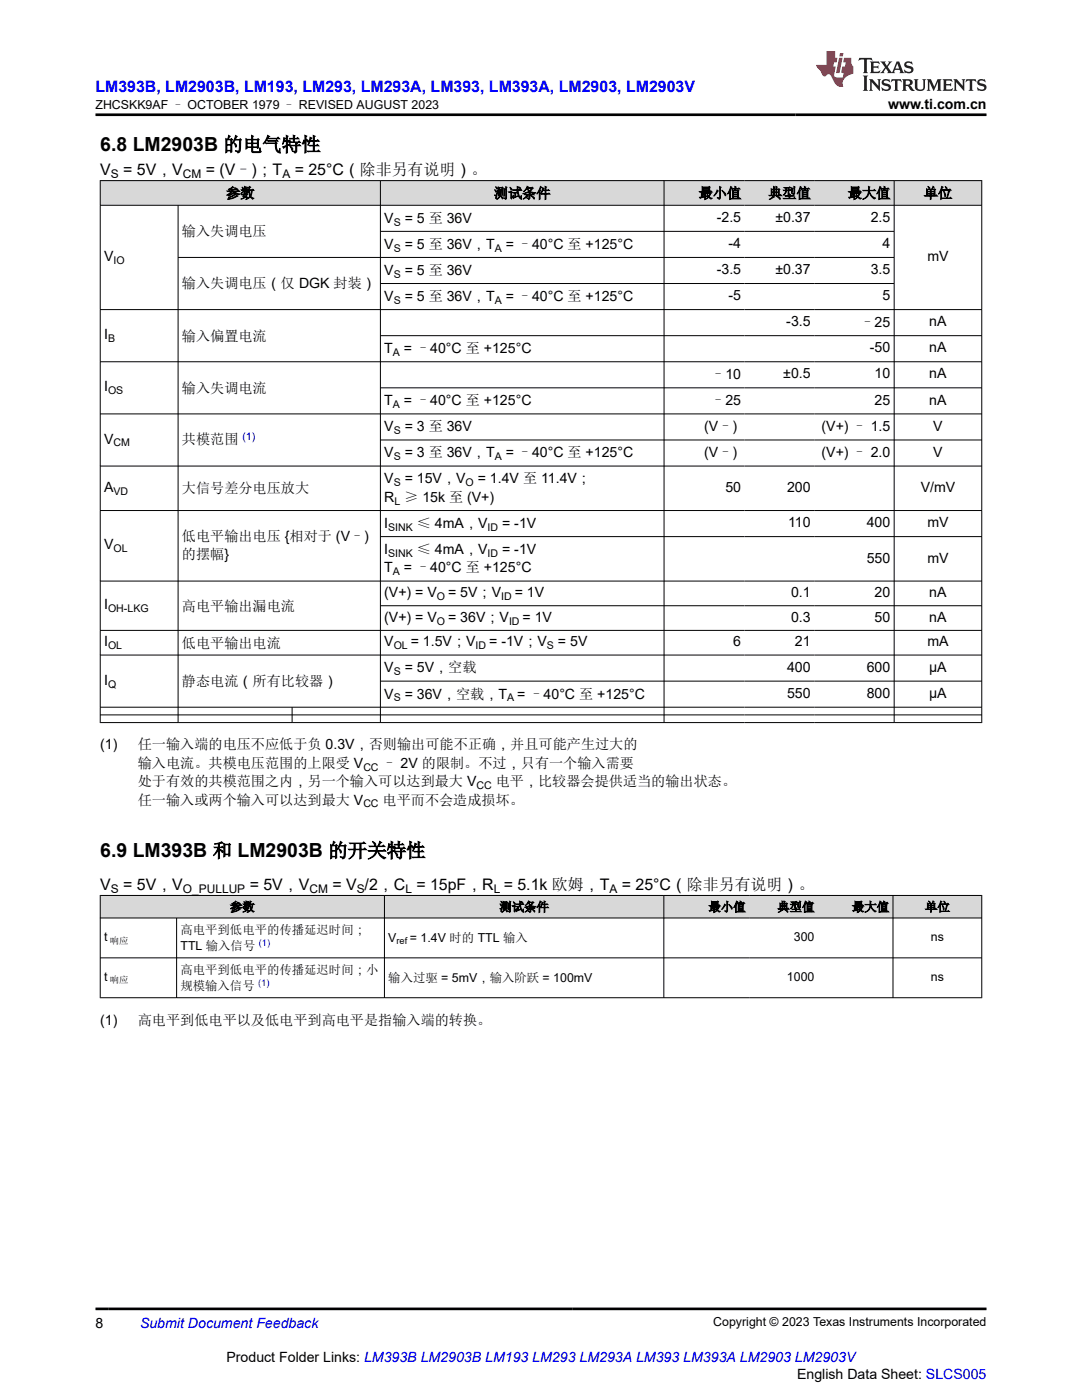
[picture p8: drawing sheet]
<svg xmlns="http://www.w3.org/2000/svg" width="216mm" height="279mm" viewBox="0 0 216 279" stroke-linecap="round" stroke-linejoin="round" font-family="sans-serif">
<defs><g id="words">
<g font-size="3.9">
<text x="20" y="30.2">6.8 LM2903B 的电气特性</text>
<text x="20" y="171.1">6.9 LM393B 和 LM2903B 的开关特性</text>
</g>
<text font-size="3.2" fill="#00f" x="19" y="18.3">LM393B, LM2903B, LM193, LM293, LM293A, LM393, LM393A, LM2903, LM2903V</text>
<g font-size="3.2">
<text x="20" y="34.9">V</text>
<text x="24.6" y="34.9">= 5V，V</text>
<text x="41.1" y="34.9">= (V–)；T</text>
<text x="58.8" y="34.9">= 25°C（除非另有说明）。</text>
<text x="20" y="177.6">V</text>
<text x="24.6" y="177.6">= 5V，V</text>
<text x="49.8" y="177.6">= 5V，V</text>
<text x="66.3" y="177.6">= V /2，C = 15pF，R = 5.1k 欧姆，T</text>
<text x="124.1" y="177.6">= 25°C（除非另有说明）。</text>
</g>
<g font-size="2.8">
<text x="177.2" y="21.7">www.ti.com.cn</text>
<text x="45.1" y="39.5">参数</text>
<text x="98.6" y="39.5">测试条件</text>
<text x="139.4" y="39.5">最小值</text>
<text x="153.3" y="39.5">典型值</text>
<text x="169.2" y="39.5">最大值</text>
<text x="184.3" y="39.5">单位</text>
<text x="36.3" y="47.2">输入失调电压</text>
<text x="76.7" y="44.4">V</text>
<text x="80.8" y="44.4">= 5 至 36V</text>
<text x="143" y="44.3">-2.5</text>
<text x="154.7" y="44.3">±0.37</text>
<text x="173.7" y="44.3">2.5</text>
<text x="20.8" y="52.1">V</text>
<text x="76.7" y="49.6">V</text>
<text x="80.8" y="49.6">= 5 至 36V，T</text>
<text x="100.9" y="49.6">= –40°C 至 +125°C</text>
<text x="145.4" y="49.5">-4</text>
<text x="176.1" y="49.5">4</text>
<text x="185" y="52.1">mV</text>
<text x="36.3" y="57.5">输入失调电压（仅 DGK 封装）</text>
<text x="76.7" y="54.9">V</text>
<text x="80.8" y="54.9">= 5 至 36V</text>
<text x="143" y="54.7">-3.5</text>
<text x="145.4" y="59.9">-5</text>
<text x="154.7" y="54.7">±0.37</text>
<text x="173.7" y="54.7">3.5</text>
<text x="176.1" y="59.9">5</text>
<text x="76.7" y="60.1">V</text>
<text x="80.8" y="60.1">= 5 至 36V，T</text>
<text x="100.9" y="60.1">= –40°C 至 +125°C</text>
<text x="156.9" y="65.1">-3.5</text>
<text x="171.7" y="65.3">–25</text>
<text x="185.4" y="65.1">nA</text>
<text x="20.8" y="67.7">I</text>
<text x="36.3" y="68">输入偏置电流</text>
<text x="76.7" y="70.5">T</text>
<text x="80.6" y="70.5">= –40°C 至 +125°C</text>
<text x="173.6" y="70.3">-50</text>
<text x="185.4" y="70.3">nA</text>
<text x="141.9" y="75.7">–10</text>
<text x="156.3" y="75.5">±0.5</text>
<text x="174.5" y="75.5">10</text>
<text x="185.4" y="75.5">nA</text>
<text x="20.8" y="78.1">I</text>
<text x="36.3" y="78.4">输入失调电流</text>
<text x="76.7" y="80.9">T</text>
<text x="80.6" y="80.9">= –40°C 至 +125°C</text>
<text x="141.9" y="80.9">–25</text>
<text x="174.5" y="80.7">25</text>
<text x="185.4" y="80.7">nA</text>
<text x="20.8" y="88.5">V</text>
<text x="36.3" y="88.7">共模范围</text>
<text x="76.7" y="86.1">V</text>
<text x="80.8" y="86.1">= 3 至 36V</text>
<text x="140.5" y="86.1">(V–)</text>
<text x="163.9" y="86.1">(V+) – 1.5</text>
<text x="186.2" y="85.9">V</text>
<text x="76.7" y="91.3">V</text>
<text x="80.8" y="91.3">= 3 至 36V，T</text>
<text x="100.9" y="91.3">= –40°C 至 +125°C</text>
<text x="140.5" y="91.3">(V–)</text>
<text x="163.9" y="91.3">(V+) – 2.0</text>
<text x="186.2" y="91.1">V</text>
<text x="20.8" y="98.2">A</text>
<text x="36.3" y="98.5">大信号差分电压放大</text>
<text x="76.7" y="100.2">R ≥ 15k 至 (V+)</text>
<text x="76.7" y="96.5">V</text>
<text x="80.8" y="96.5">= 15V，V</text>
<text x="95.3" y="96.5">= 1.4V 至 11.4V；</text>
<text x="144.8" y="98.2">50</text>
<text x="157.1" y="98.2">200</text>
<text x="183.7" y="98.2">V/mV</text>
<text x="36.3" y="108">低电平输出电压 {相对于 (V–)</text>
<text x="76.7" y="105.4">I</text>
<text x="83.2" y="105.4">≤ 4mA，V</text>
<text x="100.2" y="105.4">= -1V</text>
<text x="157.3" y="105.2">110</text>
<text x="172.9" y="105.2">400</text>
<text x="185" y="105.2">mV</text>
<text x="20.8" y="109.7">V</text>
<text x="36.3" y="111.6">的摆幅}</text>
<text x="76.7" y="110.6">I</text>
<text x="83.2" y="110.6">≤ 4mA，V</text>
<text x="100.2" y="110.6">= -1V</text>
<text x="172.9" y="112.3">550</text>
<text x="185" y="112.3">mV</text>
<text x="76.7" y="119.2">(V+) = V</text>
<text x="76.7" y="114.2">T</text>
<text x="80.6" y="114.2">= –40°C 至 +125°C</text>
<text x="89.4" y="119.2">= 5V；V</text>
<text x="102.7" y="119.2">= 1V</text>
<text x="157.8" y="119.2">0.1</text>
<text x="174.5" y="119.2">20</text>
<text x="185.4" y="119.2">nA</text>
<text x="20.8" y="121.6">I</text>
<text x="36.3" y="121.9">高电平输出漏电流</text>
<text x="76.7" y="124.1">(V+) = V</text>
<text x="89.4" y="124.1">= 36V；V</text>
<text x="104.3" y="124.1">= 1V</text>
<text x="157.8" y="124.1">0.3</text>
<text x="174.5" y="124.1">50</text>
<text x="185.4" y="124.1">nA</text>
<text x="20.8" y="129">I</text>
<text x="36.3" y="129.3">低电平输出电流</text>
<text x="76.7" y="129">V</text>
<text x="82" y="129">= 1.5V；V</text>
<text x="97.6" y="129">= -1V；V</text>
<text x="111.3" y="129">= 5V</text>
<text x="146.3" y="129">6</text>
<text x="158.6" y="129">21</text>
<text x="185" y="129">mA</text>
<text x="20.8" y="136.7">I</text>
<text x="36.3" y="136.8">静态电流（所有比较器）</text>
<text x="76.7" y="134.2">V</text>
<text x="80.8" y="134.2">= 5V，空载</text>
<text x="157.1" y="134.1">400</text>
<text x="172.9" y="134.1">600</text>
<text x="185.4" y="134.1">µA</text>
<text x="76.7" y="139.4">V</text>
<text x="80.8" y="139.4">= 36V，空载，T</text>
<text x="103.2" y="139.4">= –40°C 至 +125°C</text>
<text x="157.1" y="139.3">550</text>
<text x="172.9" y="139.3">800</text>
<text x="185.4" y="139.3">µA</text>
<text x="20" y="149.6">(1)</text>
<text x="27.5" y="149.6">任一输入端的电压不应低于负 0.3V，否则输出可能不正确，并且可能产生过大的</text>
<text x="27.5" y="153.2">输入电流。共模电压范围的上限受 V</text>
<text x="76.3" y="153.2">– 2V 的限制。不过，只有一个输入需要</text>
<text x="27.5" y="156.9">处于有效的共模范围之内，另一个输入可以达到最大 V</text>
<text x="27.5" y="160.6">任一输入或两个输入可以达到最大 V</text>
<text x="76.3" y="160.6">电平而不会造成损坏。</text>
<text x="98.9" y="156.9">电平，比较器会提供适当的输出状态。</text>
<text x="20" y="204.5">(1)</text>
<text x="27.5" y="204.5">高电平到低电平以及低电平到高电平是指输入端的转换。</text>
<text x="19" y="265">8</text>
<text x="45.2" y="271.9">Product Folder Links: LM393B LM2903B LM193 LM293 LM293A LM393 LM393A LM2903 LM2903V</text>
<text x="159" y="275.3">English Data Sheet: SLCS005</text>
</g>
<text font-size="2.8" fill="#00f" x="27.9" y="265">Submit Document Feedback</text>
<g font-size="2.5">
<text x="19" y="21.8">ZHCSKK9AF – OCTOBER 1979 – REVISED AUGUST 2023</text>
<text x="45.9" y="181.8">参数</text>
<text x="99.6" y="181.8">测试条件</text>
<text x="141.4" y="181.8">最小值</text>
<text x="155.1" y="181.8">典型值</text>
<text x="170" y="181.8">最大值</text>
<text x="184.6" y="181.8">单位</text>
<text x="20.8" y="187.8">t</text>
<text x="36" y="186.3">高电平到低电平的传播延迟时间；</text>
<text x="36" y="189.6">TTL 输入信号</text>
<text x="77.5" y="187.9">V</text>
<text x="81.8" y="187.9">= 1.4V 时的 TTL 输入</text>
<text x="158.4" y="187.8">300</text>
<text x="185.7" y="187.8">ns</text>
<text x="20.8" y="195.8">t</text>
<text x="36" y="194.3">高电平到低电平的传播延迟时间；小</text>
<text x="36" y="197.5">规模输入信号</text>
<text x="77.5" y="195.9">输入过驱 = 5mV，输入阶跃 = 100mV</text>
<text x="157" y="195.8">1000</text>
<text x="185.7" y="195.8">ns</text>
<text x="142.3" y="264.7">Copyright © 2023 Texas Instruments Incorporated</text>
</g>
<g font-size="2.4">
<text x="22.1" y="35.5">S</text>
<text x="36.5" y="35.5">CM</text>
<text x="56.3" y="35.5">A</text>
<text x="22.1" y="178.2">S</text>
<text x="36.5" y="178.2">O_PULLUP</text>
<text x="61.7" y="178.2">CM</text>
<text x="71.2" y="178.2">S</text>
<text x="80.9" y="178.2">L</text>
<text x="98.5" y="178.2">L</text>
<text x="121.6" y="178.2">A</text>
</g>
<g font-size="2.1">
<text x="78.6" y="45">S</text>
<text x="22.6" y="52.7">IO</text>
<text x="78.6" y="50.2">S</text>
<text x="98.7" y="50.2">A</text>
<text x="78.6" y="55.4">S</text>
<text x="78.6" y="60.6">S</text>
<text x="98.7" y="60.6">A</text>
<text x="21.6" y="68.3">B</text>
<text x="78.4" y="71">A</text>
<text x="21.6" y="78.7">OS</text>
<text x="78.4" y="81.4">A</text>
<text x="22.6" y="89.1">CM</text>
<text x="78.6" y="86.6">S</text>
<text x="78.6" y="91.8">S</text>
<text x="98.7" y="91.8">A</text>
<text x="22.6" y="98.7">VD</text>
<text x="78.6" y="97.1">S</text>
<text x="78.7" y="100.7">L</text>
<text x="92.9" y="97.1">O</text>
<text x="77.5" y="105.9">SINK</text>
<text x="97.3" y="105.9">ID</text>
<text x="22.6" y="110.2">OL</text>
<text x="77.5" y="111.1">SINK</text>
<text x="97.3" y="111.1">ID</text>
<text x="78.4" y="114.8">A</text>
<text x="87.2" y="119.7">O</text>
<text x="100" y="119.7">ID</text>
<text x="21.6" y="122.2">OH-LKG</text>
<text x="87.2" y="124.6">O</text>
<text x="101.6" y="124.6">ID</text>
<text x="21.6" y="129.6">OL</text>
<text x="78.6" y="129.6">OL</text>
<text x="94.9" y="129.6">ID</text>
<text x="109.1" y="129.6">S</text>
<text x="21.6" y="137.2">Q</text>
<text x="78.6" y="134.8">S</text>
<text x="78.6" y="140">S</text>
<text x="101.2" y="140">A</text>
<text x="72.5" y="153.8">CC</text>
<text x="72.5" y="161.1">CC</text>
<text x="95.1" y="157.5">CC</text>
</g>
<text font-size="2.1" fill="#00f" x="48.4" y="87.7">(1)</text>
<g font-size="1.9">
<text x="21.9" y="188.3">响应</text>
<text x="79.1" y="188.4">ref</text>
<text x="21.9" y="196.3">响应</text>
</g>
<g font-size="1.9" fill="#00f">
<text x="51.6" y="188.7">(1)</text>
<text x="51.5" y="196.7">(1)</text>
</g>
</g></defs>
<g fill="#d8d8d8">
<path d="M20 36h175.9v5h-175.9z" fill-rule="evenodd"/>
<path d="M20.1 36.1h55.7v4.8h-55.7z" fill-rule="evenodd"/>
<path d="M76 36.1h56.4v4.8h-56.4z" fill-rule="evenodd"/>
<path d="M132.6 36.1h16v4.8h-16z" fill-rule="evenodd"/>
<path d="M148.6 36.1h13.9v4.8h-13.9z" fill-rule="evenodd"/>
<path d="M162.5 36.1h15.9v4.8h-15.9z" fill-rule="evenodd"/>
<path d="M178.5 36.1h17.3v4.8h-17.3z" fill-rule="evenodd"/>
</g>
<g fill="none" stroke="#000" stroke-width=".2">
<path d="M19.9 36h176.1M20 36v108.3M75.9 36v108.3M132.5 36v108.3M178.4 36v108.3M195.9 36v108.3M19.9 41h176.1M35.5 41v103.3M35.5 51.4h143M75.9 46.2h102.6M75.9 56.6h102.6M19.9 61.8h176.1"/>
<path d="M19.9 72.2h176.1M75.9 67h120.1M75.9 77.4h120.1M19.9 82.6h176.1M19.9 93h176.1M75.9 87.8h120.1M19.9 101.9h176.1M19.9 116h176.1M75.9 107.1h120.1M19.9 125.8h176.1M19.9 130.7h176.1M75.9 120.9h120.1"/>
<path d="M75.9 135.9h120.1M19.9 141.1h176.1M19.9 142.7h176.1M19.9 144.2h176.1M58.3 141.1v3.2"/>
</g>
<g fill="#d8d8d8">
<path d="M20 178.7h175.9v4.5h-175.9z" fill-rule="evenodd"/>
<path d="M20.1 178.8h56.5v4.3h-56.5z" fill-rule="evenodd"/>
<path d="M76.8 178.8h55.6v4.3h-55.6z" fill-rule="evenodd"/>
<path d="M132.5 178.8h17v4.3h-17z" fill-rule="evenodd"/>
<path d="M149.5 178.8h13.7v4.3h-13.7z" fill-rule="evenodd"/>
<path d="M163.2 178.8h14.9v4.3h-14.9z" fill-rule="evenodd"/>
<path d="M178.2 178.8h17.6v4.3h-17.6z" fill-rule="evenodd"/>
</g>
<path d="M19.9 178.7h176.1M20 178.6v20.6M76.7 178.6v20.6M132.5 178.6v20.6M178.2 178.6v20.6M195.9 178.6v20.6M19.9 183.2h176.1M19.9 191.2h176.1M19.9 199.1h176.1M35.2 183.2v16" fill="none" stroke="#000" stroke-width=".2"/>
<path d="M171.5 11.6l-.2 .5 .5-.2h.6v.1v2.2l-.2 .4h1l-.2-.4v-2.2v-.1h.5l.5 .2-.1-.5zM173.6 12.3l.2 .4v1.5l-.2 .4h1.9l.1-.6a1.08 1.08 0 0 1-1.3 .2v-.7h.6l.4 .2v-.7l-.4 .2h-.6v-.5l.2-.2a1 1 0 0 1 1 .3l-.1-.5zM175.7 12.3l.9 1.1-1 1.2h.9l-.2-.2 .5-.8 .4 .8-.2 .2h1.6l-.2-.2 .2-.5h.9l.1 .5-.1 .2h.9l-.2-.3-.8-2h-.5l-.9 2.2-.9-1.1 .9-1.1h-.8l.2 .2-.4 .6-.4-.6 .2-.2zM179 12.7l.4 1h-.7zM180.7 12.4a.65 .65 0 0 0-.2 .7 .65 .65 0 0 0 .6 .5l.6 .1 .1 .3a.79 .79 0 0 1-.7 .4 .79 .79 0 0 1-.7-.5l.1 .7 .2-.1a.93 .93 0 0 0 1.1 .1 .93 .93 0 0 0 .4-1 1.46 1.46 0 0 0-1.2-.6l-.1-.3a1.09 1.09 0 0 1 1.2 .2l-.2-.6-.1 .1-.5-.2zM172.2 15.1l.2 .4v2.2l-.2 .4h1l-.2-.4v-2.2l.2-.4zM173.4 15.8l.2 .4v1.5l-.2 .4h.8l-.3-.4 .1-1.3 1.6 1.8v-2l.2-.4h-.7l.1 .2 .1 1.1-1.2-1.3zM176.2 15.9a.65 .65 0 0 0-.2 .8 .65 .65 0 0 0 .6 .4l.6 .2 .1 .2a.79 .79 0 0 1-.7 .4 .79 .79 0 0 1-.7-.5l.1 .7 .2-.1a.93 .93 0 0 0 1.1 .1 .93 .93 0 0 0 .4-.9 1.46 1.46 0 0 0-1.2-.6l-.1-.4a1.09 1.09 0 0 1 1.2 .2l-.1-.6-.2 .1-.5-.1zM177.9 15.8l-.1 .6a.63 .63 0 0 1 .8-.3v1.6l-.3 .4h1l-.2-.4v-1.6a.66 .66 0 0 1 .8 .3l-.1-.6zM180 15.8l.2 .4v1.5l-.2 .4h1l-.2-.2-.1-.7h.5l.1 .2a.79 .79 0 0 0 1.2 .6l-1-.9a.61 .61 0 0 0 .6-.6 .61 .61 0 0 0-.5-.7zM180.8 16.1h.1a.47 .47 0 0 1 .5 .1 .47 .47 0 0 1 .1 .5l-.1 .1-.7 .1zM182.3 15.8l.2 .2a2.27 2.27 0 0 0 .4 2 1.04 1.04 0 0 0 1.7-.7v-1.3l.2-.2h-.8l.2 .4v1.1a.6 .6 0 0 1-.6 .6 .6 .6 0 0 1-.6-.6v-1.1l.3-.4zM184.9 15.8l.2 .4v1.5l-.2 .4h.8l-.3-.4v-1.4l.9 1.9 .9-1.9v1.4l-.3 .4h1l-.2-.4v-1.5l.2-.4h-.8l-.7 1.5-.6-1.5zM188.1 15.8l.2 .4v1.5l-.2 .4h1.9l.1-.6a1.09 1.09 0 0 1-1.3 .2v-.7h.6l.4 .2v-.6l-.4 .2h-.6v-.6l.2-.1a1.01 1.01 0 0 1 1 .3l-.1-.6zM190.2 15.8l.3 .4v1.5l-.3 .4h.8l-.2-.4v-1.3l1.6 1.8v-2l.2-.4h-.7l.2 .2v1.1l-1.2-1.3zM192.8 15.8l-.1 .6a.63 .63 0 0 1 .8-.3v1.6l-.3 .4h1l-.2-.4v-1.6a.66 .66 0 0 1 .8 .3l-.1-.6zM195.2 15.9a.65 .65 0 0 0-.2 .8 .65 .65 0 0 0 .6 .4l.6 .2 .2 .2a.79 .79 0 0 1-.7 .4 .79 .79 0 0 1-.7-.5l.1 .7 .2-.1a.93 .93 0 0 0 1 .1 .93 .93 0 0 0 .5-.9 1.46 1.46 0 0 0-1.3-.6v-.4a1.09 1.09 0 0 1 1.2 .2l-.2-.6-.2 .1-.5-.1z" fill="#231f20"/>
<path d="M164.9 10.2v2.8h-2l.1 .3 .8 1a.95 .95 0 0 0 1 .9 .59 .59 0 0 1 .5-.4 .59 .59 0 0 1 .5 .4l.4 .7a1.59 1.59 0 0 0 2.1 1.4 1.61 1.61 0 0 1 1-2.3l1-.3-.1-1.5a1.59 1.59 0 0 1-.3-1.7h-1.5l-.2 .9h.6l-.2 .9h-.5l-.2 1v.2l.4 .1-.1 .9h-.7a.73 .73 0 0 1-1-.7l.3-1.5h-.5l.1-.9h.5l.2-.9h-.5v-1.3zM167.4 11.5l-.6 3.1h.7l.6-3.1zM167.6 10.6l-.1 .6h.7l.1-.6z" fill="#ed1c24"/>
<path d="M19 22.9h177.8M19 261.2h177.8" fill="none" stroke="#000" stroke-width=".53"/>
<use href="#words"/>
</svg>
